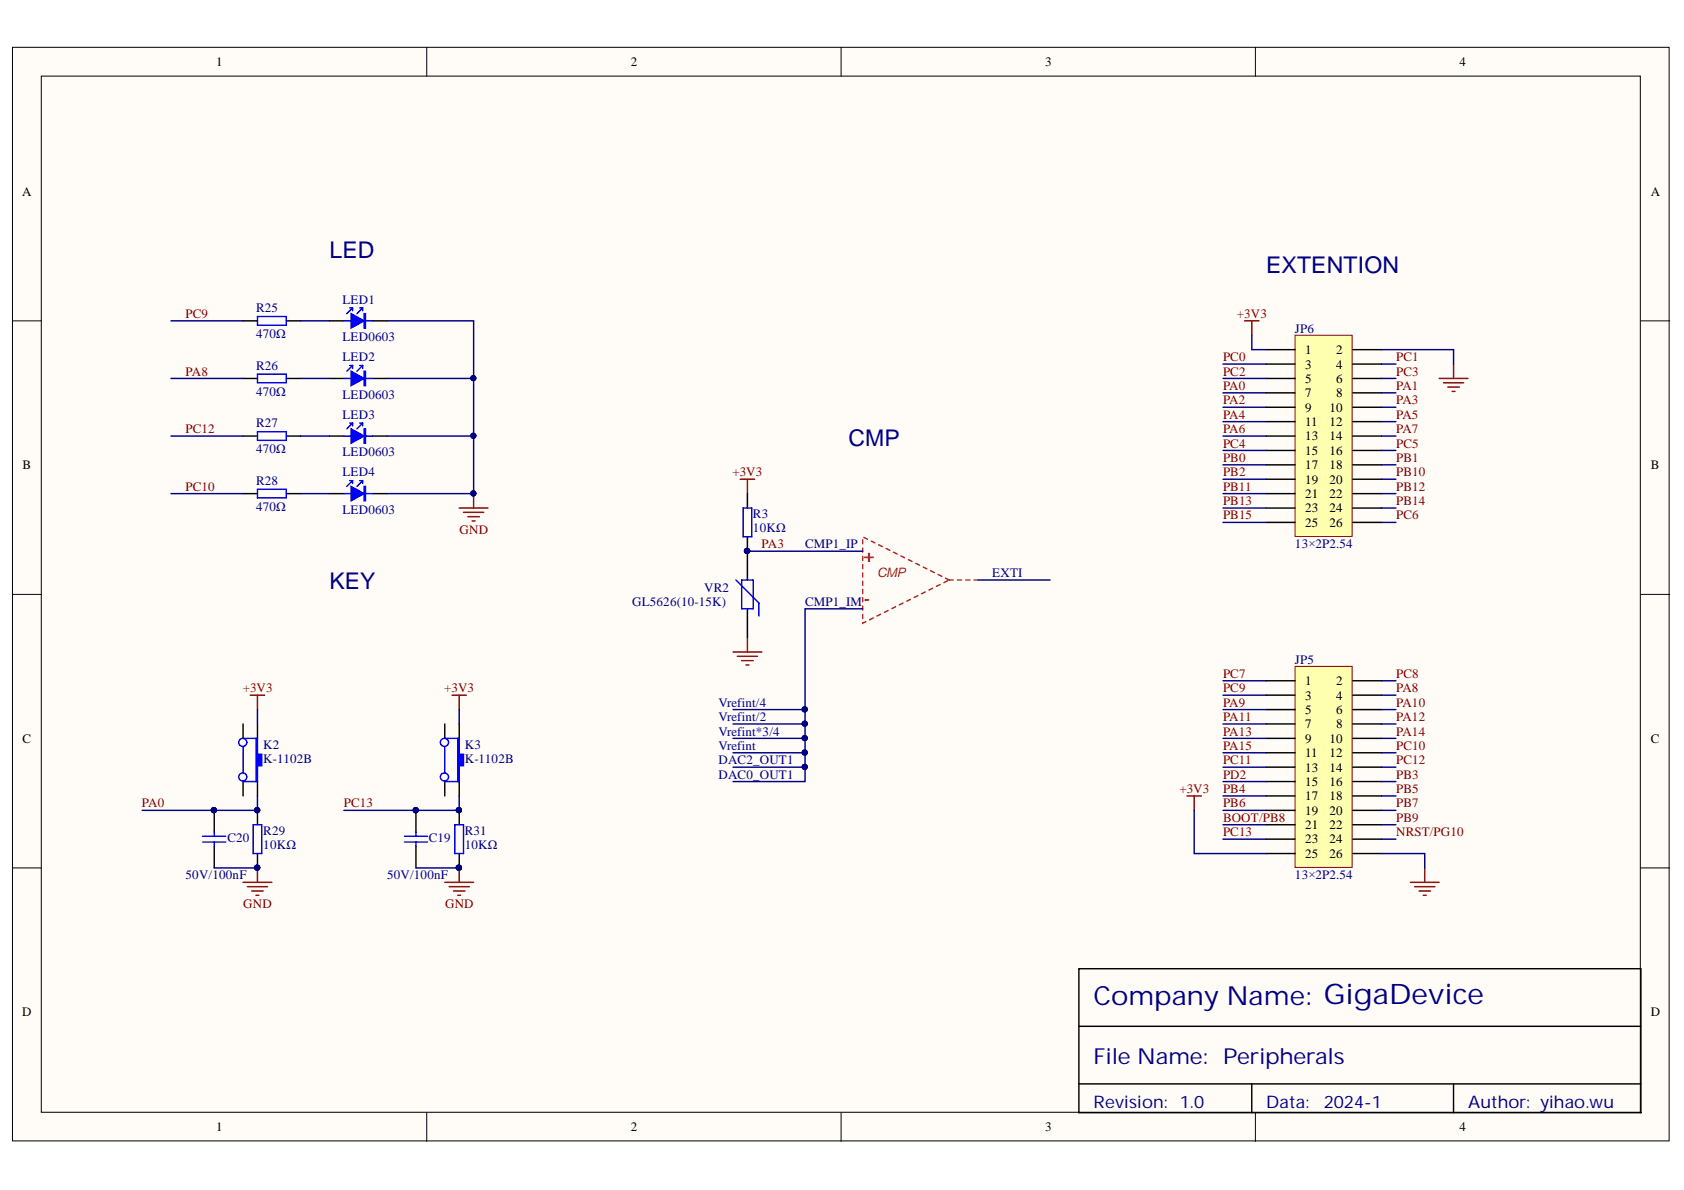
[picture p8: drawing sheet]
<svg xmlns="http://www.w3.org/2000/svg" width="297mm" height="210mm" viewBox="0 0 297 210" stroke-linecap="round" stroke-linejoin="round" font-family="sans-serif">
<defs><g id="words">
<text font-size="4.6" fill="#000080" x="192.9" y="177.3">Company Name: GigaDevice</text>
<g font-size="4.1" fill="#000080">
<text x="58.1" y="45.6">LED</text>
<text x="223.3" y="48.1">EXTENTION</text>
<text x="149.7" y="78.6">CMP</text>
<text x="58.1" y="104">KEY</text>
</g>
<text font-size="3.9" fill="#000080" x="192.9" y="187.7">File Name: Peripherals</text>
<g font-size="3.2" fill="#f00">
<text x="152.2" y="99.1">+</text>
<text x="152.2" y="106.7">-</text>
</g>
<g font-size="3" fill="#000080">
<text x="192.9" y="195.4">Revision: 1.0</text>
<text x="223.3" y="195.4">Data:</text>
<text x="233.5" y="195.4">2024-1</text>
<text x="259" y="195.4">Author: yihao.wu</text>
</g>
<g font-size="2.3">
<text x="38.2" y="11.7">1</text>
<text x="111.2" y="11.7">2</text>
<text x="184.3" y="11.7">3</text>
<text x="257.4" y="11.7">4</text>
<text x="3.9" y="34.5">A</text>
<text x="291.2" y="34.5">A</text>
<text x="230.2" y="62.5">1</text>
<text x="230.2" y="65">3</text>
<text x="235.7" y="62.5">2</text>
<text x="235.7" y="65">4</text>
<text x="230.2" y="67.5">5</text>
<text x="230.2" y="70.1">7</text>
<text x="235.7" y="67.5">6</text>
<text x="235.7" y="70.1">8</text>
<text x="230.2" y="72.6">9</text>
<text x="230.2" y="75.1">11</text>
<text x="230.2" y="77.7">13</text>
<text x="234.5" y="72.6">10</text>
<text x="234.5" y="75.1">12</text>
<text x="234.5" y="77.7">14</text>
<text x="4" y="82.8">B</text>
<text x="230.2" y="80.2">15</text>
<text x="230.2" y="82.8">17</text>
<text x="234.5" y="80.2">16</text>
<text x="234.5" y="82.8">18</text>
<text x="291.2" y="82.8">B</text>
<text x="230.2" y="85.3">19</text>
<text x="230.2" y="87.8">21</text>
<text x="234.5" y="85.3">20</text>
<text x="234.5" y="87.8">22</text>
<text x="230.2" y="90.4">23</text>
<text x="230.2" y="92.9">25</text>
<text x="234.5" y="90.4">24</text>
<text x="234.5" y="92.9">26</text>
<text x="230.2" y="120.9">1</text>
<text x="230.2" y="123.4">3</text>
<text x="230.2" y="125.9">5</text>
<text x="235.7" y="120.9">2</text>
<text x="235.7" y="123.4">4</text>
<text x="235.7" y="125.9">6</text>
<text x="4" y="131">C</text>
<text x="230.2" y="128.5">7</text>
<text x="230.2" y="131">9</text>
<text x="234.5" y="131">10</text>
<text x="235.7" y="128.5">8</text>
<text x="291.2" y="131">C</text>
<text x="230.2" y="133.6">11</text>
<text x="230.2" y="136.1">13</text>
<text x="234.5" y="133.6">12</text>
<text x="234.5" y="136.1">14</text>
<text x="230.2" y="138.6">15</text>
<text x="230.2" y="141.2">17</text>
<text x="230.2" y="143.7">19</text>
<text x="234.5" y="138.6">16</text>
<text x="234.5" y="141.2">18</text>
<text x="234.5" y="143.7">20</text>
<text x="230.2" y="146.2">21</text>
<text x="230.2" y="148.8">23</text>
<text x="234.5" y="146.2">22</text>
<text x="234.5" y="148.8">24</text>
<text x="230.2" y="151.3">25</text>
<text x="234.5" y="151.3">26</text>
<text x="3.9" y="179.3">D</text>
<text x="291.2" y="179.3">D</text>
<text x="38.2" y="199.6">1</text>
<text x="111.2" y="199.6">2</text>
<text x="184.3" y="199.6">3</text>
<text x="257.4" y="199.6">4</text>
</g>
<g font-size="2.3" fill="#000080">
<text x="60.4" y="53.6">LED1</text>
<text x="45.2" y="55.1">R25</text>
<text x="45.2" y="59.7">470Ω</text>
<text x="228.4" y="58.7">JP6</text>
<text x="45.2" y="65.3">R26</text>
<text x="60.4" y="60.2">LED0603</text>
<text x="60.4" y="63.7">LED2</text>
<text x="45.2" y="69.8">470Ω</text>
<text x="60.4" y="70.3">LED0603</text>
<text x="45.2" y="75.4">R27</text>
<text x="60.4" y="73.9">LED3</text>
<text x="45.2" y="80">470Ω</text>
<text x="60.4" y="80.5">LED0603</text>
<text x="45.2" y="85.5">R28</text>
<text x="60.4" y="84">LED4</text>
<text x="45.2" y="90.1">470Ω</text>
<text x="60.4" y="90.6">LED0603</text>
<text x="132.8" y="91.4">R3</text>
<text x="132.8" y="93.9">10KΩ</text>
<text x="142" y="96.7">CMP1_IP</text>
<text x="175" y="101.8">EXTI</text>
<text x="228.4" y="96.7">13×2P2.54</text>
<text x="111.5" y="106.9">GL5626(10-15K)</text>
<text x="124.2" y="104.4">VR2</text>
<text x="142" y="106.9">CMP1_IM</text>
<text x="228.4" y="117.1">JP5</text>
<text x="126.7" y="124.7">Vrefint/4</text>
<text x="126.7" y="127.2">Vrefint/2</text>
<text x="126.7" y="129.7">Vrefint*3/4</text>
<text x="46.4" y="132">K2</text>
<text x="46.4" y="134.6">K-1102B</text>
<text x="82" y="132">K3</text>
<text x="82" y="134.6">K-1102B</text>
<text x="126.7" y="132.3">Vrefint</text>
<text x="126.7" y="134.8">DAC2_OUT1</text>
<text x="126.7" y="137.4">DAC0_OUT1</text>
<text x="40.1" y="148.5">C20</text>
<text x="46.4" y="147.2">R29</text>
<text x="46.4" y="149.8">10KΩ</text>
<text x="75.6" y="148.5">C19</text>
<text x="82" y="147.2">R31</text>
<text x="82" y="149.8">10KΩ</text>
<text x="32.7" y="155.1">50V/100nF</text>
<text x="68.3" y="155.1">50V/100nF</text>
<text x="228.4" y="155.1">13×2P2.54</text>
</g>
<g font-size="2.3" fill="#800000">
<text x="32.7" y="56.1">PC9</text>
<text x="218.2" y="56.1">+3V3</text>
<text x="215.7" y="63.7">PC0</text>
<text x="246.3" y="63.7">PC1</text>
<text x="32.7" y="66.3">PA8</text>
<text x="215.7" y="68.8">PA0</text>
<text x="215.7" y="71.3">PA2</text>
<text x="215.7" y="66.3">PC2</text>
<text x="246.3" y="68.8">PA1</text>
<text x="246.3" y="71.3">PA3</text>
<text x="246.3" y="66.3">PC3</text>
<text x="32.7" y="76.4">PC12</text>
<text x="215.7" y="73.9">PA4</text>
<text x="215.7" y="76.4">PA6</text>
<text x="246.3" y="73.9">PA5</text>
<text x="246.3" y="76.4">PA7</text>
<text x="215.7" y="81.5">PB0</text>
<text x="215.7" y="78.9">PC4</text>
<text x="246.3" y="81.5">PB1</text>
<text x="246.3" y="78.9">PC5</text>
<text x="32.7" y="86.6">PC10</text>
<text x="129.2" y="84">+3V3</text>
<text x="215.7" y="84">PB2</text>
<text x="215.7" y="89.1">PB13</text>
<text x="215.7" y="86.6">PB11</text>
<text x="246.3" y="86.6">PB12</text>
<text x="246.3" y="89.1">PB14</text>
<text x="246.3" y="84">PB10</text>
<text x="81" y="94.2">GND</text>
<text x="215.7" y="91.6">PB15</text>
<text x="246.3" y="91.6">PC6</text>
<text x="134.3" y="96.7">PA3</text>
<text x="215.7" y="119.6">PC7</text>
<text x="246.3" y="119.6">PC8</text>
<text x="42.8" y="122.1">+3V3</text>
<text x="78.3" y="122.1">+3V3</text>
<text x="215.7" y="124.7">PA9</text>
<text x="215.7" y="122.1">PC9</text>
<text x="246.3" y="122.1">PA8</text>
<text x="246.3" y="124.7">PA10</text>
<text x="215.7" y="127.2">PA11</text>
<text x="215.7" y="129.7">PA13</text>
<text x="246.3" y="127.2">PA12</text>
<text x="246.3" y="129.7">PA14</text>
<text x="215.7" y="132.3">PA15</text>
<text x="215.7" y="134.8">PC11</text>
<text x="215.7" y="137.4">PD2</text>
<text x="246.3" y="137.4">PB3</text>
<text x="246.3" y="134.8">PC12</text>
<text x="246.3" y="132.3">PC10</text>
<text x="25" y="142.4">PA0</text>
<text x="60.7" y="142.4">PC13</text>
<text x="208" y="139.9">+3V3</text>
<text x="215.7" y="142.4">PB6</text>
<text x="215.7" y="139.9">PB4</text>
<text x="246.3" y="139.9">PB5</text>
<text x="246.3" y="142.4">PB7</text>
<text x="215.7" y="145">BOOT/PB8</text>
<text x="215.7" y="147.5">PC13</text>
<text x="246.3" y="145">PB9</text>
<text x="246.3" y="147.5">NRST/PG10</text>
<text x="42.9" y="160.2">GND</text>
<text x="78.5" y="160.2">GND</text>
</g>
<text font-size="2.3" fill="#ee0e22" x="154.7" y="101.9">CMP</text>
</g></defs>
<g fill="#fffcf8" stroke="#000" stroke-width=".18">
<path d="M2.2 8.3h292.2v192.9h-292.2z"/>
<path d="M7.3 13.4h282v182.8h-282z"/>
</g>
<path d="M75.3 8.3v5.1M148.4 8.3v5.1M221.4 8.3v5.1M2.2 56.6h5.1M289.4 56.6h5.1M2.2 104.8h5.1M289.4 104.8h5.1M2.2 153.1h5.1M289.4 153.1h5.1M75.3 196.3v5M148.4 196.3v5M221.4 196.3v5" fill="none" stroke="#000" stroke-width=".18"/>
<path d="M58.1 56.6h2.6M65.7 56.6h2.6M190.3 170.9h99.1v25.4h-99.1zM190.3 181h99.1M190.3 191.2h99.1M220.8 191.2v5.1M256.4 191.2v5.1" fill="none" stroke="#000" stroke-width=".25"/>
<path d="M61.9 55.3l2.3 1.3-2.3 1.3z" fill="#00f"/>
<path d="M60.7 56.6h1.2M61.7 54.3h.5M61.9 55.3l2.3 1.3-2.3 1.3zM62.2 54.3l-1 1M62.2 54.3v.5M63.5 54.3h.5M64 54.3l-1 1M64 54.3v.5M64.2 55.3h.3v2.6h-.3zM64.3 55.3v2.6M64.5 56.6h1.2" fill="none" stroke="#00f" stroke-width=".25"/>
<path d="M58.1 66.8h2.6M65.7 66.8h2.6" fill="none" stroke="#000" stroke-width=".25"/>
<path d="M61.9 65.5l2.3 1.3-2.3 1.2z" fill="#00f"/>
<path d="M60.7 66.8h1.2M61.7 64.5h.5M61.9 65.5l2.3 1.3-2.3 1.2zM62.2 64.5l-1 1M62.2 64.5v.5M63.5 64.5h.5M64 64.5l-1 1M64 64.5v.5M64.2 65.5h.3v2.5h-.3zM64.3 65.5v2.5M64.5 66.8h1.2" fill="none" stroke="#00f" stroke-width=".25"/>
<path d="M58.1 76.9h2.6M65.7 76.9h2.6" fill="none" stroke="#000" stroke-width=".25"/>
<path d="M61.9 75.6l2.3 1.3-2.3 1.3z" fill="#00f"/>
<path d="M60.7 76.9h1.2M61.7 74.6h.5M61.9 75.6l2.3 1.3-2.3 1.3zM62.2 74.6l-1 1M62.2 74.6v.5M63.5 74.6h.5M64 74.6l-1 1M64 74.6v.5M64.2 75.6h.3v2.6h-.3zM64.3 75.6v2.6M64.5 76.9h1.2" fill="none" stroke="#00f" stroke-width=".25"/>
<path d="M58.1 87.1h2.6M65.7 87.1h2.6" fill="none" stroke="#000" stroke-width=".25"/>
<path d="M61.9 85.8l2.3 1.3-2.3 1.2z" fill="#00f"/>
<g fill="none" stroke="#00f" stroke-width=".25">
<path d="M45.4 55.8h5.1v1.6h-5.1zM45.4 66h5.1v1.5h-5.1zM45.4 76.2h5.1v1.5h-5.1zM45.4 86.3h5.1v1.5h-5.1zM60.7 87.1h1.2M61.7 84.8h.5M61.9 85.8l2.3 1.3-2.3 1.2zM62.2 84.8l-1 1M62.2 84.8v.5M63.5 84.8h.5M64 84.8l-1 1M64 84.8v.5"/>
<path d="M64.2 85.8h.3v2.5h-.3zM64.3 85.8v2.5M64.5 87.1h1.2M35.8 147.5h4M35.8 148.5h4M37.8 146.7v.8M37.8 148.5v.8M44.6 145.5h1.6v5.1h-1.6z"/>
</g>
<path d="M81 89.6h5.1M81.8 90.4h3.5M82.5 91.1h2.1M83.3 91.9h.5M83.5 87.1v2.5M42.9 155.6h5.1M43.6 156.4h3.6M44.4 157.2h2M45.2 157.9h.5M45.4 153.1v2.5" fill="none" stroke="#800000" stroke-width=".25"/>
<g fill="#000080" stroke="#000080" stroke-width=".18">
<circle cx="83.5" cy="87" r=".46"/>
<circle cx="45.4" cy="142.9" r=".46"/>
<circle cx="45.4" cy="153" r=".46"/>
<circle cx="37.7" cy="142.9" r=".47"/>
</g>
<g fill="none" stroke="#000" stroke-width=".25">
<path d="M42.9 56.6h2.5M50.5 56.6h2.5M42.9 66.8h2.5M42.9 76.9h2.5M50.5 66.8h2.5M50.5 76.9h2.5M42.9 87.1h2.5M50.5 87.1h2.5M45.4 127.7v2.5M45.4 137.9v2.5M37.8 142.9v3.8M37.8 149.3v3.8"/>
<path d="M45.4 142.9v2.6M45.4 150.6v2.5"/>
</g>
<path d="M45.2 130.2h.2v2.8h.8v2.1h-.8v2.8h-.2z" fill-rule="evenodd" fill="#00f"/>
<g fill="none" stroke="#00f" stroke-width=".25">
<path d="M42.9 130.2h2.5M42.9 137.9h2.5M42.9 131.8v4.5M45.2 130.2h.2v2.8h.8v2.1h-.8v2.8h-.2zM71.3 147.5h4.1M71.3 148.5h4.1M73.4 146.7v.8M73.4 148.5v.8M80.2 145.5h1.6v5.1h-1.6z"/>
<circle cx="42.8" cy="131" r=".71"/>
<circle cx="42.8" cy="137" r=".71"/>
</g>
<path d="M42.9 127.7v2.5M42.9 137.9v2.5M81 127.7v2.5M81 137.9v2.5M73.4 142.9v3.8M73.4 149.3v3.8M81 142.9v2.6M81 150.6v2.5" fill="none" stroke="#000" stroke-width=".25"/>
<path d="M44.1 122.6h2.6M45.4 122.6v2.6M78.5 155.6h5M79.2 156.4h3.6M80 157.2h2M80.7 157.9h.6M81 153.1v2.5" fill="none" stroke="#800000" stroke-width=".25"/>
<g fill="#000080" stroke="#000080" stroke-width=".18">
<circle cx="80.9" cy="142.9" r=".47"/>
<circle cx="80.9" cy="153" r=".46"/>
<circle cx="73.3" cy="142.9" r=".46"/>
</g>
<path d="M80.7 130.2h.3v2.8h.8v2.1h-.8v2.8h-.3z" fill-rule="evenodd" fill="#00f"/>
<g fill="none" stroke="#00f" stroke-width=".25">
<path d="M131.1 89.6h1.5v5.1h-1.5zM129.8 102.3l4.1 4.1v2.3M130.8 102.3h2.1v5.1h-2.1zM78.5 130.2h2.5M78.5 137.9h2.5M78.5 131.8v4.5M80.7 130.2h.3v2.8h.8v2.1h-.8v2.8h-.3z"/>
<circle cx="78.4" cy="130.9" r=".72"/>
<circle cx="78.4" cy="137" r=".72"/>
</g>
<path d="M131.8 87.1v2.5M131.8 94.7v7.6M131.8 107.4v5.1M78.5 127.7v2.5M78.5 137.9v2.5" fill="none" stroke="#000" stroke-width=".25"/>
<path d="M130.6 84.5h2.5M131.8 84.5v2.6M129.3 115h5.1M130.1 115.8h3.5M130.8 116.5h2.1M131.6 117.3h.5M131.8 112.5v2.5M79.7 122.6h2.6M81 122.6v2.6" fill="none" stroke="#800000" stroke-width=".25"/>
<circle cx="131.8" cy="97.2" r=".46" fill="#000080" stroke="#000080" stroke-width=".18"/>
<path d="M167.4 102.3l-15.2-7.6v15.2l15.2-7.6M167.4 102.3h5.1" fill="none" stroke="#ee0e22" stroke-width=".25" stroke-dasharray=".7 .7"/>
<path d="M228.4 117.5h10.1v35.5h-10.1z" fill="#ffffb0" stroke="#800000" stroke-width=".18"/>
<g fill="none" stroke="#000" stroke-width=".25">
<path d="M223.3 120.1h5.1M223.3 122.6h5.1M223.3 125.2h5.1M223.3 127.7h5.1M223.3 130.2h5.1M223.3 132.8h5.1M223.3 135.3h5.1M223.3 137.9h5.1M238.6 120.1h5.1M238.6 122.6h5.1M238.6 125.2h5.1M238.6 127.7h5.1"/>
<path d="M238.6 130.2h5.1M238.6 132.8h5.1M238.6 135.3h5.1M238.6 137.9h5.1M223.3 140.4h5.1M223.3 142.9h5.1M223.3 145.5h5.1M223.3 148h5.1M223.3 150.6h5.1M238.6 140.4h5.1M238.6 142.9h5.1M238.6 145.5h5.1"/>
<path d="M238.6 148h5.1M238.6 150.6h5.1"/>
</g>
<path d="M228.4 59.1h10.1v35.5h-10.1z" fill="#ffffb0" stroke="#800000" stroke-width=".18"/>
<g fill="none" stroke="#000" stroke-width=".25">
<path d="M223.3 61.7h5.1M223.3 64.2h5.1M223.3 66.8h5.1M223.3 69.3h5.1M223.3 71.8h5.1M223.3 74.4h5.1M223.3 76.9h5.1M223.3 79.5h5.1M238.6 61.7h5.1M238.6 64.2h5.1M238.6 66.8h5.1M238.6 69.3h5.1"/>
<path d="M238.6 71.8h5.1M238.6 74.4h5.1M238.6 76.9h5.1M238.6 79.5h5.1M223.3 82h5.1M223.3 84.5h5.1M223.3 87.1h5.1M223.3 89.6h5.1M223.3 92.1h5.1M238.6 82h5.1M238.6 84.5h5.1M238.6 87.1h5.1"/>
<path d="M238.6 89.6h5.1M238.6 92.1h5.1"/>
</g>
<g fill="none" stroke="#800000" stroke-width=".25">
<path d="M219.5 56.6h2.6M220.8 56.6v2.5M253.9 66.8h5M254.6 67.5h3.6M255.4 68.3h2M256.1 69h.5M256.4 64.2v2.6M209.4 140.4h2.5M210.6 140.4v2.5M248.8 155.6h5.1M249.5 156.4h3.6M250.3 157.2h2"/>
<path d="M251.1 157.9h.5M251.3 153.1v2.5"/>
</g>
<g fill="none" stroke="#000080" stroke-width=".25">
<path d="M30.2 56.6h12.7M53 56.6h5.1M68.3 56.6h15.2v30.5h-15.2M220.8 59.1v2.6h2.5M30.2 66.8h12.7M30.2 76.9h12.7M53 66.8h5.1M53 76.9h5.1M68.3 66.8h15.2M68.3 76.9h15.2M215.7 66.8h7.6M215.7 76.9h7.6"/>
<path d="M215.7 64.2h7.6M215.7 69.3h7.6M215.7 71.8h7.6M215.7 74.4h7.6M215.7 79.5h7.6M243.7 61.7h12.7v2.5M243.7 66.8h2.5M243.7 76.9h2.5M243.7 64.2h2.5M243.7 69.3h2.5M243.7 71.8h2.5M243.7 74.4h2.5"/>
<path d="M243.7 79.5h2.5M30.2 87.1h12.7M53 87.1h5.1M131.8 97.2h20.4M215.7 87.1h7.6M215.7 82h7.6M215.7 84.5h7.6M215.7 89.6h7.6M215.7 92.1h7.6M243.7 87.1h2.5M243.7 82h2.5M243.7 84.5h2.5"/>
<path d="M243.7 89.6h2.5M243.7 92.1h2.5M152.2 107.4h-10.2v25.4h-12.7M172.5 102.3h12.7M45.4 125.2v2.5M81 125.2v2.5M129.3 125.2h12.7M129.3 127.7h12.7M129.3 130.2h12.7M129.3 135.3h12.7M142 132.8v5.1h-12.7M215.7 125.2h7.6"/>
<path d="M215.7 127.7h7.6M215.7 130.2h7.6M215.7 135.3h7.6M215.7 137.9h7.6M215.7 132.8h7.6M215.7 122.6h7.6M215.7 120.1h7.6M243.7 125.2h2.5M243.7 127.7h2.5M243.7 130.2h2.5M243.7 135.3h2.5M243.7 137.9h2.5"/>
<path d="M243.7 132.8h2.5M243.7 122.6h2.5M243.7 120.1h2.5M37.8 153.1h7.6M45.4 140.4v2.5h-20.3M73.4 153.1h7.6M81 140.4v2.5h-20.3M210.6 142.9v7.7h12.7M215.7 148h7.6M215.7 145.5h7.6M215.7 142.9h7.6M215.7 140.4h7.6"/>
<path d="M243.7 150.6h7.6v2.5M243.7 148h2.5M243.7 145.5h2.5M243.7 142.9h2.5M243.7 140.4h2.5"/>
</g>
<g fill="#000080" stroke="#000080" stroke-width=".18">
<circle cx="83.5" cy="66.7" r=".46"/>
<circle cx="83.5" cy="76.9" r=".46"/>
<circle cx="45.4" cy="153" r=".46"/>
<circle cx="45.4" cy="142.9" r=".46"/>
<circle cx="37.7" cy="142.9" r=".47"/>
<circle cx="80.9" cy="153" r=".46"/>
<circle cx="80.9" cy="142.9" r=".47"/>
<circle cx="73.3" cy="142.9" r=".46"/>
<circle cx="83.5" cy="87" r=".46"/>
<circle cx="131.8" cy="97.2" r=".46"/>
<circle cx="141.9" cy="125.1" r=".47"/>
<circle cx="141.9" cy="127.7" r=".46"/>
<circle cx="141.9" cy="130.2" r=".46"/>
<circle cx="141.9" cy="135.3" r=".46"/>
<circle cx="141.9" cy="132.7" r=".47"/>
</g>
<use href="#words"/>
</svg>
